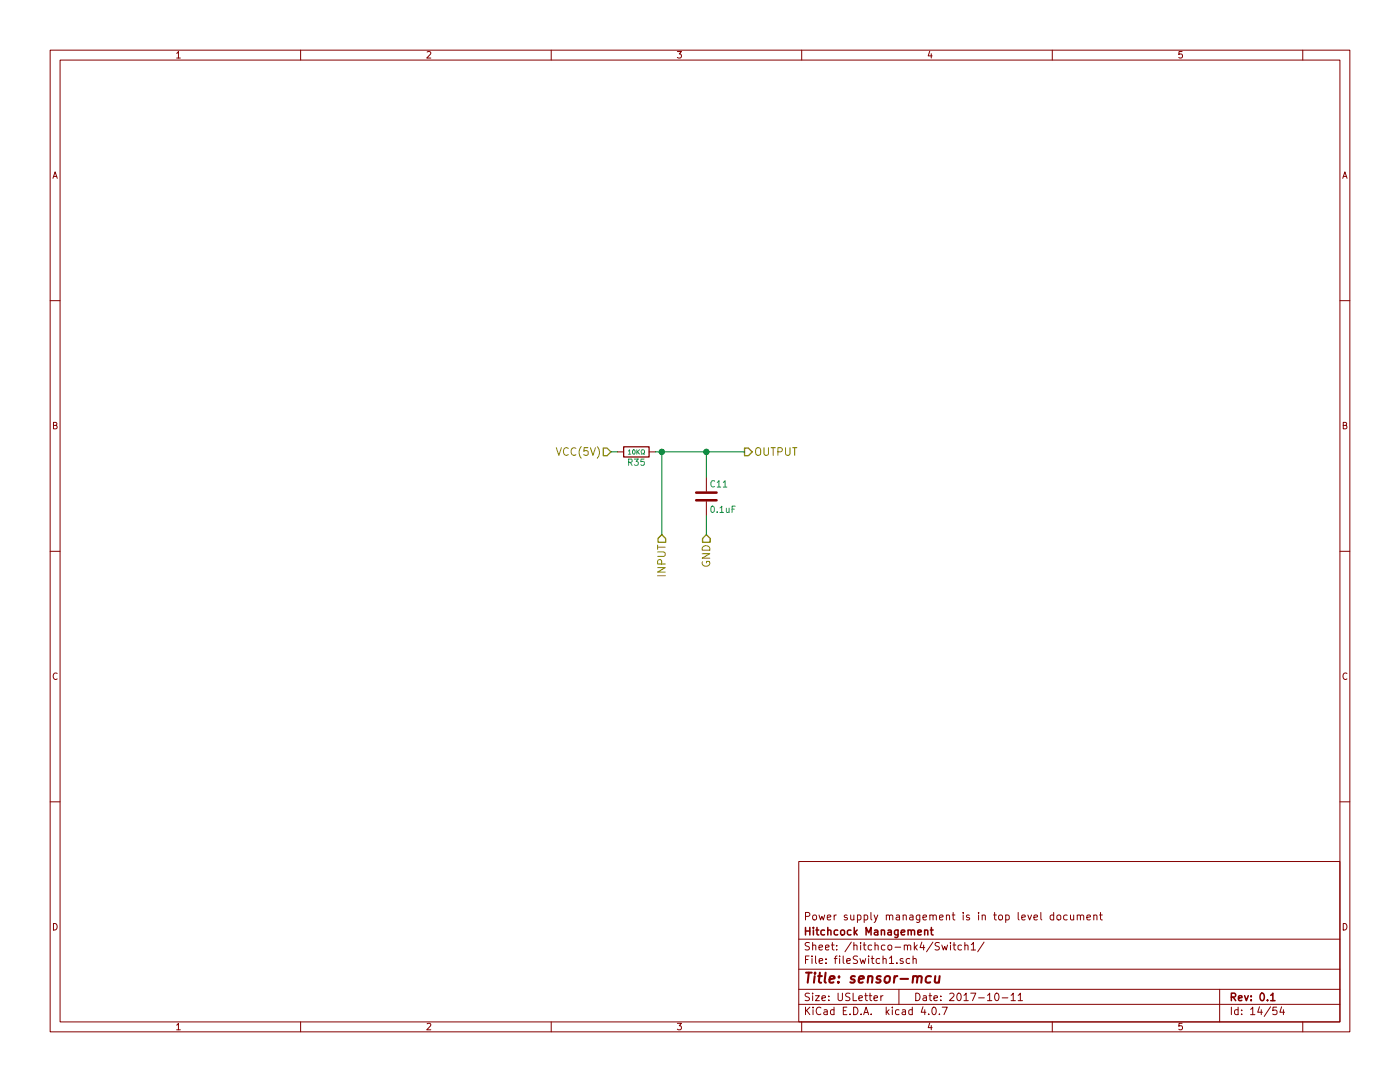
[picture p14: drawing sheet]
<svg xmlns="http://www.w3.org/2000/svg" width="279mm" height="216mm" viewBox="0 0 279 216" stroke-linecap="round" stroke-linejoin="round" font-family="sans-serif">
<g fill="none" stroke="#840000" stroke-width=".2">
<path d="M10 10h259.4v195.9h-259.4zM12 12h255.4v191.9h-255.4zM35.3 10.6l.3-.3v1.3M35.3 11.6h.7M60 10v2M85.2 10.4l.5-.1 .3 .3-.8 1h.8M110 10v2M135.2 10.3h.8l-.4 .5h.3l.1 .2-.1 .5-.2 .1-.5-.1M160 10v2M185.5 10.2l-.3 1h.8M185.9 10.7v.9M210 10v2"/>
<path d="M235.9 10.3h-.6v.6l.1-.1h.5l.1 .5-.3 .3-.4-.1M260 10v2M10.6 35.6l.4-1.3 .4 1.3M10.7 35.2h.6M268 35.6l.4-1.3 .4 1.3M268.1 35.2h.6M10 60h2M267.4 60h2M10.7 84.9l.5-.1 .2-.2-.1-.2-.6-.1v1.3h.5l.2-.5-.3-.2M123.2 90.2h1.3M129.5 90.2h1.3M141 95.3v2.7"/>
<path d="M268.1 84.9l.5-.1 .2-.2-.1-.2-.6-.1v1.3h.5l.2-.5-.3-.2M10 110h2M141 100.1v2.8M267.4 110h2M11.4 134.4a.62 .62 0 0 0-.8 .4 .62 .62 0 0 0 .6 .8l.2-.1M268.8 134.4a.62 .62 0 0 0-.8 .4 .62 .62 0 0 0 .6 .8l.2-.1M10 160h2M267.4 160h2M159.4 171.9h108v32h-108zM10.7 184.3a.65 .65 0 0 1 .7 .6 .65 .65 0 0 1-.7 .7zM159.4 197.4h108M159.4 193.4h108"/>
<path d="M159.4 187.4h108M160.8 182.9l.7-.1 .1-.2-.1-.4-.2-.1h-.5v1.5M160.8 191.5h.5M161.5 190.8h-.7v1.5M161.5 198.2h-.5l-.3 .3 .1 .3 .7 .3v.4l-.2 .2-.6-.1M161.5 188.1h-.5l-.3 .2 .1 .3 .7 .4v.4l-.2 .2-.6-.1M162.1 190.8v.1M162.1 191.3v1M162.2 198.2v.1M162.2 188.7l.2-.1h.4v1M162.2 188.1v1.5M162.2 198.7v1"/>
<path d="M162.3 182.7l.2-.1 .4 .1 .1 .6-.2 .2-.3 .1-.2-.2zM162.7 198.7h.8l-.8 1h.8M162.8 190.8v1.2l.2 .3M163.4 189.1l.8-.2-.1-.3h-.4l-.3 .2 .1 .7h.6M163.4 182.6l.4 1 .2-.7 .3 .7 .3-1M163.5 191.8l.7-.2-.1-.3h-.4l-.2 .2 .1 .7h.5M164 199.2l.7-.2v-.2l-.4-.1-.3 .2 .1 .7h.6M164.7 189.1l.8-.2-.1-.3h-.4l-.3 .2 .1 .7h.6M164.8 192.1v.2M164.8 191.3v.2M165.1 183.1l.7-.2v-.2l-.5-.1-.2 .2 .1 .7h.6M165.4 199.5v.2"/>
<path d="M165.4 198.8v.1M165.9 188.6h.6M166.1 188.1v1.3l.4 .2M166.5 182.6v1M166.5 191.3h.6M166.9 182.6l-.4 .3M167 189.4v.2M167 188.6v.2M167.1 190.8l-.4 .2v1.3M167.3 198.2v1.2l.2 .3h.3l.3-.3v-1.2M167.6 190.8v.1M167.6 191.3v1"/>
<path d="M168.3 190.8v1.2l.2 .3M169 191.8l.7-.2-.1-.3h-.4l-.2 .2 .1 .7h.5M169.1 182.7a.37 .37 0 0 0-.6 .1l.1 .2 .5 .1v.2l-.2 .3-.4-.1M169.6 198.2h-.6l-.2 .3v.3l.7 .3v.4l-.2 .2-.5-.1M169.8 182.6v.9l.4 .1 .2-.2M169.9 188l-1.3 1.9M170.3 198.2v1.5h.7M170.4 188.7l.2-.1h.4v1M170.4 182.6v1M170.4 188.1v1.5M171.1 182.7l.5-.1 .2 .3-.1 .6h-.6M171.1 182.6v1.5"/>
<path d="M171.1 190.8h-.5l-.3 .2 .1 .3 .7 .4v.4l-.2 .2-.6-.1M171.4 199.2l.7-.2v-.2l-.5-.1-.2 .2 .1 .7h.6M171.6 191.3l.3 1 .3-.8 .3 .8 .3-1M171.8 188.1v.1M171.8 188.6v1M172.3 188.6h.5M172.5 188.1v1.3l.3 .2M172.5 182.7l.4-.1 .3 .3-.1 .6h-.6M172.5 182.6v1.5M172.6 198.7h.5M172.8 198.2v1.3l.3 .2M173.4 190.8v.1"/>
<path d="M173.4 191.3v1M173.4 198.7h.6M173.6 198.2v1.3l.4 .2M173.8 182.1v1.3l.2 .2M173.9 191.3h.5M174 188.6h-.5l-.2 .2v.6l.2 .2 .5-.1M174.1 190.8v1.2l.3 .3M174.4 199.2l.7-.2v-.2l-.4-.1-.3 .2 .1 .7h.6M174.4 182.6l.4 1M174.6 188.7l.2-.1h.4l.1 1M174.6 188.1v1.5M175.2 182.6l-.5 1.3-.3 .2"/>
<path d="M175.6 191.3h-.5l-.2 .2v.6l.2 .2 .5-.1M175.8 198.7v1M176.2 198.7l-.4 .3M176.2 191.4l.2-.1h.4l.1 1M176.2 190.8v1.5M176.6 188.6h-.4l-.3 .2 .1 .6 .2 .2 .4-.1M176.9 182.7l.2-.1 .4 .1v.9M176.9 182.6v1M177.3 188.7l.2-.1 .4 .1 .1 .6-.1 .2-.4 .1-.2-.2zM177.5 191.2l.4-.4v1.5M177.5 192.3h.9M177.5 182.8a.36 .36 0 0 1 .4-.2 .36 .36 0 0 1 .3 .2v.8"/>
<path d="M178.6 189h1.2M178.9 182.7h.6v.9M179 192.1v.2M179.4 197.4v3M179.5 182.9l-.5 .1-.2 .2 .2 .4 .5-.1M180.2 191.3a.37 .37 0 0 0-.6 .2l.1 .2 .5 .1 .1 .2-.2 .3-.5-.1M180.2 182.7l.2-.1 .4 .1 .1 .9M180.2 182.6v1M180.5 188.7l.2-.1h.4v1M180.5 188.6v1M181.1 188.8a.36 .36 0 0 1 .3-.2 .36 .36 0 0 1 .4 .2v.8M181.6 191.3h-.5l-.3 .2 .1 .6 .2 .2 .5-.1"/>
<path d="M181.6 182.7h.6v.9M182.2 191.4l.2-.1h.4l.1 1M182.2 182.9l-.5 .1-.2 .2 .2 .4 .5-.1M182.2 190.8v1.5M182.5 188.1v1.5M182.6 189l.5 .6M182.8 198.2a.76 .76 0 0 1 .8 .7 .76 .76 0 0 1-.8 .8zM183.1 188.6l-.6 .5M183.6 182.6l-.1 1.3-.2 .2-.4-.1M183.6 182.7l-.5-.1-.2 .3v.5l.2 .2 .5-.1M184 188l-.4 1.1h1M184.2 183.1l.7-.2v-.2l-.5-.1-.2 .2 .1 .7h.6"/>
<path d="M184.3 198.8h.5l.1 .9M184.3 188.6v1M184.9 199l-.5 .1-.2 .2 .2 .4 .5-.1M185.4 198.7h.6M185.6 182.7l.2-.1 .4 .1v.9M185.6 182.6v1M185.6 198.2v1.3l.4 .2M186.2 188l-1.3 1.9M186.2 182.8a.36 .36 0 0 1 .3-.2 .36 .36 0 0 1 .4 .2v.8M186.4 199.2l.7-.2-.1-.2-.4-.1-.2 .2 .1 .7h.5M187.5 188.1h-.6l-.3 .2 .1 .3 .7 .4v.4l-.2 .2-.6-.1M187.5 183.1l.7-.2v-.2l-.5-.1-.2 .2 .1 .7h.6"/>
<path d="M187.8 199.5v.2M187.8 198.8v.1M188 188.6l.3 1 .2-.8 .3 .8 .3-1M188.9 182.7l.2-.1 .4 .1v.9M188.9 182.6v1M189.5 198.3l.6-.1 .3 .4-.9 1.1h.9M189.7 188.1v.1M189.7 188.6v1M190 182.6h.6M190.2 188.6h.6M190.2 182.1v1.3l.4 .2M190.4 188.1v1.3l.4 .2"/>
<path d="M191.1 198.3l.2-.1a.8 .8 0 0 1 .5 .7 .8 .8 0 0 1-.5 .8l-.2-.2-.1-.4zM191.9 188.6h-.4l-.3 .2 .1 .6 .2 .2 .4-.1M192.2 182.1v.1M192.2 182.6v1M192.4 198.6l.4-.4v1.5M192.4 199.7h.8M192.6 188.7l.2-.1h.3l.1 1M192.6 188.1v1.5M193.4 182.7a.37 .37 0 0 0-.5 .1v.2l.5 .1 .1 .2-.2 .3-.4-.1M193.7 198.2h1l-.6 1.5M193.8 188.5l.5-.4v1.5M193.8 189.6h.9"/>
<path d="M195.3 182.1v.1M195.3 199.1h1.1M195.3 182.6v1M196 182.7l.2-.1 .4 .1v.9M196 182.6v1M196.4 188l-1.3 1.9M197.1 198.6l.4-.4v1.5M197.1 199.7h.8M198.3 182.6h.6M198.5 182.1v1.3l.4 .2M198.7 198.3l.2-.1a.8 .8 0 0 1 .5 .7 .8 .8 0 0 1-.5 .8l-.2-.2-.2-.4zM199.4 182.7l.2-.1 .4 .1 .1 .6-.2 .2-.3 .1-.2-.2z"/>
<path d="M200 199.1h1.1M200.7 182.7l.4-.1 .3 .3-.1 .6h-.6M200.7 182.6v1.5M201.8 198.6l.4-.4v1.5M201.8 199.7h.8M203.2 198.6l.4-.4v1.5M203.2 182.1v1.3l.2 .2M203.2 199.7h.9M203.9 183.1l.7-.2v-.2l-.5-.1-.2 .2 .1 .7h.6M205.1 182.6l.4 1 .4-1M206.3 183.1l.8-.2-.1-.2-.4-.1-.3 .2 .1 .7h.6M207.7 182.1v1.3l.2 .2"/>
<path d="M210.3 182.7l-.4-.1-.3 .3 .1 .5 .2 .2 .4-.1M210.3 182.1v1.5M211 182.7l.2-.1 .4 .1 .1 .6-.1 .2-.4 .1-.2-.2zM213 182.7l-.5-.1-.2 .3v.5l.2 .2 .5-.1M213.6 182.6l.1 .9 .4 .1 .2-.2M214.3 182.6v1M215 182.7l.2-.1 .4 .1v.9M215 182.6v1M215.6 182.8a.36 .36 0 0 1 .4-.2 .36 .36 0 0 1 .3 .2v.8M216.9 183.1l.7-.2v-.2l-.5-.1-.2 .2 .1 .7h.6M218.3 182.7l.2-.1 .4 .1v.9M218.3 182.6v1"/>
<path d="M219.4 182.6h.6M219.6 182.1v1.3l.4 .2M243.4 197.4v6.5M268.1 184.3a.65 .65 0 0 1 .7 .6 .65 .65 0 0 1-.7 .7zM35.3 204.5l.3-.3v1.3M35.3 205.5h.7M60 203.9v2M85.2 204.3l.5-.1 .3 .3-.8 1h.8M110 203.9v2M135.2 204.2h.8l-.4 .5h.3l.1 .2-.1 .5-.2 .1-.5-.1M159.4 200.4h108M160 203.9v2"/>
<path d="M160.8 201v1.5M161 201.6l.6 .9M161.6 201l-.8 .8M162.3 201v.1M162.3 201.5v1M163.8 201.1a.71 .71 0 0 0-1 .5 .71 .71 0 0 0 .8 .9l.2-.2M164.5 201.5h.5l.1 1M165.1 201.8l-.5 .1-.2 .2 .2 .4 .5-.1M166.4 201.5h-.4l-.3 .3 .1 .5 .2 .2 .4-.1M166.4 201v1.5M168.3 201.7h.5M169 201h-.7v1.5h.7"/>
<path d="M169.6 202.3v.2M170.4 201a.76 .76 0 0 1 .8 .7 .76 .76 0 0 1-.8 .8zM171.9 202.3v.2M172.4 202.5l.4-1.5 .6 1.5M172.5 202h.7M173.9 202.3v.2M176.9 201v1.5M177 201.9l.4 .6M177.4 201.5l-.5 .5M178.1 201v.1M178.1 201.5v1M179.4 201.5h-.4l-.3 .3 .1 .5 .2 .2 .4-.1"/>
<path d="M180.1 201.5h.6v1M180.7 201.8l-.5 .1-.2 .2 .2 .4 .5-.1M182.1 201.5h-.5l-.2 .3v.5l.2 .2 .5-.1M182.1 201v1.5M184.2 200.9l-.4 1.1h1M184.6 201.5v1M185.3 202.3v.2M185.5 204.1l-.3 1h.8M185.9 204.6v.9M186.1 201.1l.2-.1a.8 .8 0 0 1 .6 .7 .8 .8 0 0 1-.6 .8l-.2-.2-.1-.4zM187.5 202.3v.2M188 201h1.1l-.7 1.5"/>
<path d="M210 203.9v2M235.9 204.2h-.6v.6l.1-.1h.5l.1 .5-.3 .3-.4-.1M245.7 201v1.5M247.1 201.5h-.4l-.3 .3 .1 .5 .2 .2 .4-.1M247.1 201v1.5M247.8 202.3v.2M247.8 201.5v.2M249.6 201.4l.4-.4v1.5M249.6 202.5h.8M251.4 200.9l-.4 1.1h.9M251.7 201.5v1M253.6 200.9l-1.3 1.9"/>
<path d="M254.8 201h-.7l-.1 .7 .2-.2 .5 .1 .2 .2-.1 .5-.2 .2-.6-.2M255.8 200.9l-.4 1.1h1M256.1 201.5v1M260 203.9v2"/>
</g>
<g fill="none" stroke="#840000" stroke-width=".3">
<path d="M160.8 185.1v1.5M160.8 185.8h.8M161.6 185.1v1.5M162.3 185.1v.1M162.3 185.6v1M162.8 185.6h.6M163 185.1v1.3l.4 .2M164.5 185.6h-.4l-.3 .3 .1 .5 .2 .2 .4-.1M165.2 185.7l.2-.1h.4v1M165.2 185.1v1.5M167.2 185.6h-.4l-.3 .3v.5l.3 .2 .4-.1M167.8 185.7l.2-.1 .5 .1 .1 .6-.2 .2-.4 .1-.2-.2z"/>
<path d="M169.8 185.6h-.4l-.3 .3 .1 .5 .2 .2 .4-.1M170.5 185.1v1.5M170.6 186l.5 .6M171.1 185.6l-.6 .5M172.8 186.6v-1.5l.6 1 .4-1v1.5M174.5 185.6h.6l.1 1M175.2 185.9l-.5 .1-.2 .2 .2 .4 .5-.1M175.9 185.7l.2-.1h.4v1M175.9 185.6v1M177.2 185.6h.6l.1 1M177.9 185.9l-.5 .1-.2 .2 .2 .4 .5-.1M179.2 185.6v1.3l-.3 .2-.3-.1"/>
<path d="M179.2 185.6h-.4l-.3 .3 .1 .5 .2 .2 .4-.1M179.9 186.1l.7-.2-.1-.3h-.4l-.2 .2v.7h.6M181.2 185.7l.2-.1h.4l.1 1M181.2 185.6v1M181.9 185.8a.36 .36 0 0 1 .3-.2 .36 .36 0 0 1 .3 .2v.8M183.2 186.1l.7-.2-.1-.3h-.4l-.2 .2v.7h.6M184.5 185.7l.2-.1h.4l.1 1M184.5 185.6v1M185.7 185.6h.5M185.9 185.1v1.3l.3 .2M245.7 199l.8-.1 .1-.2-.1-.4-.2-.1h-.6v1.5M246.1 199l.5 .7"/>
<path d="M247.2 199.2l.7-.2-.1-.2-.4-.1-.2 .2v.7h.6M248.4 198.7l.3 1 .4-1M249.7 199.5v.2M249.7 198.8v.1M251.6 198.3l.2-.1a.8 .8 0 0 1 .5 .7 .8 .8 0 0 1-.5 .8l-.2-.2-.1-.4zM253 199.5v.2M253.6 198.6l.4-.4v1.5M253.6 199.7h.9"/>
</g>
<g fill="none" stroke="#840000" stroke-width=".41">
<path d="M160.9 194.1h1.1M161.4 194.1l-.2 2M162.6 194.8l-.2 1.3M162.7 194.1l-.1 .2 .2-.1-.1-.1-.1 .2M163.3 194.8h.7M163.6 194.1l-.2 1.7 .1 .2 .4 .1M164.8 194.1l-.2 1.7 .2 .3M165.6 195.4l.9-.2v-.4h-.8l-.2 1 .3 .3 .5-.1M167.3 195.9l.1 .1-.1 .1-.1-.1 .1-.1v.2M167.5 194.8l-.1 .2-.1-.1 .2-.1-.1 .2M170.6 194.8h-.5l-.3 .3 .3 .3 .4 .1 .1 .3-.1 .2-.2 .1-.6-.1M171.4 195.4l1-.2-.1-.4h-.5l-.4 .2v1l.2 .1 .6-.1"/>
<path d="M173.3 194.9l.3-.1h.5l-.1 1.3M173.3 194.8l-.1 1.3M175.8 194.8h-.5l-.3 .3 .2 .3 .5 .1v.3l-.1 .2-.2 .1-.5-.1M176.7 194.9l.3-.1h.5l.1 .3-.1 .6a.54 .54 0 0 1-.5 .4 .54 .54 0 0 1-.5-.4zM178.5 194.8l-.1 1.3M179.1 194.8h-.4l-.2 .3M179.7 195.3h1.5M182.2 194.9l.3-.1h.5v1.3M182.3 194.8l-.2 1.3M183.1 195a.52 .52 0 0 1 .8-.2l-.1 1.3M185.8 194.8a.7 .7 0 0 0-1 .3v.8l.3 .2 .5-.1M186.7 194.8l-.1 1.2a.56 .56 0 0 0 .8-.1"/>
<path d="M187.5 194.8l-.1 1.3"/>
</g>
<path d="M124.5 89.2h5v2h-5z" fill="none" stroke="#840000" stroke-width=".25"/>
<g fill="none" stroke="#008484" stroke-width=".2">
<path d="M125.4 90l.3-.3v.9M125.4 90.6h.5M125.5 92.3l.6-.1v-.5l-.6-.1v1.3M125.8 92.3l.4 .6M126.3 89.8l.1-.1a.44 .44 0 0 1 .4 .5 .44 .44 0 0 1-.4 .4l-.2-.3zM126.6 91.6h.8l-.5 .5 .4 .1v.5l-.1 .2-.6-.2M127.1 89.7v.9M127.2 90.1l.4 .5M127.6 89.7l-.5 .5M128 90.6h.2l-.2-.6 .2-.3 .4 .2v.4l-.2 .3h.2M128.5 91.6h-.6v.6l.2-.1 .4 .1v.5l-.1 .2-.5-.2M142.6 96a.61 .61 0 0 0-.8 .5 .61 .61 0 0 0 .6 .7l.2-.1"/>
<path d="M143.1 96.3l.4-.4v1.3M143.1 97.2h.7M144.3 96.3l.4-.4v1.3M144.3 97.2h.8M142 101.1l.1-.1a.67 .67 0 0 1 .5 .6 .67 .67 0 0 1-.5 .7l-.2-.5zM143.1 102.1v.2M143.7 101.3l.3-.3v1.3M143.7 102.3h.7M145 101.4v.8l.3 .1 .2-.2M145.5 101.4v.9M146.1 101.6h.4M146.7 101h-.6v1.3"/>
</g>
<path d="M138.9 99.8h4.1M138.9 98.3h4.1" fill="none" stroke="#840000" stroke-width=".51"/>
<g fill="none" stroke="#848400" stroke-width=".2">
<path d="M111 89.3l.5 1.6 .5-1.6M113.4 89.5a.72 .72 0 0 0-1 .5 .72 .72 0 0 0 .7 .9l.3-.2M114.9 89.5a.72 .72 0 0 0-1 .5 .72 .72 0 0 0 .7 .9l.3-.2M116 89.1a1.75 1.75 0 0 0 0 2.3M117.3 89.3h-.7l-.1 .8 .2-.2 .5 .1 .2 .6-.3 .3-.6-.2M117.8 89.3l.5 1.6 .5-1.6M119.2 89.1a1.75 1.75 0 0 1 0 2.3M150.9 89.6a.5 .5 0 0 1 .6-.3 .5 .5 0 0 1 .3 .5v.9a.53 .53 0 0 1-.6 .2 .53 .53 0 0 1-.4-.6zM152.5 89.3v1.3l.3 .3h.3l.3-.3v-1.3M153.9 89.3h.8M154.3 89.3v1.6M155.2 90.1h.8l.1-.3v-.3l-.3-.2h-.6v1.6"/>
<path d="M156.8 89.3v1.3l.3 .3h.3l.3-.3v-1.3M158.2 89.3h.8M158.6 89.3v1.6M131.2 113.3h1.6l-1.6 .8h1.6M131.2 110.1h1.3l.3 .3v.3l-.3 .3h-1.3M131.2 114.9h1.6M131.2 108.8v.8M131.2 109.2h1.6M132.1 112.5l-.1-.7-.3-.1h-.3l-.2 .3v.5h1.6M140.1 110.5h1.6l-1.6 .9h1.6M140.2 112.1a.71 .71 0 0 0 .7 .9 .71 .71 0 0 0 .7-.9l-.6-.1v.3M140.2 109.2a.81 .81 0 0 1 1-.3 .81 .81 0 0 1 .5 .9h-1.6z"/>
</g>
<path d="M120.4 89.4h.8l.7 .8-.7 .7h-.8zM148.6 89.4h.8l.7 .8-.7 .7h-.8zM132.1 106.7l.7 .7v.8h-1.5v-.8zM140.2 107.4l.8-.7 .7 .7v.8h-1.5z" fill="none" stroke="#848400" stroke-width=".25"/>
<path d="M121.9 90.2h1.3M130.8 90.2h17.8M132.1 90.2v16.5M141 90.2v5.1M141 102.9v3.8" fill="none" stroke="#008400" stroke-width=".2"/>
<g fill="#008400" stroke="#008400" stroke-width=".25">
<circle cx="132.1" cy="90.2" r=".51"/>
<circle cx="141" cy="90.2" r=".51"/>
</g>
</svg>
